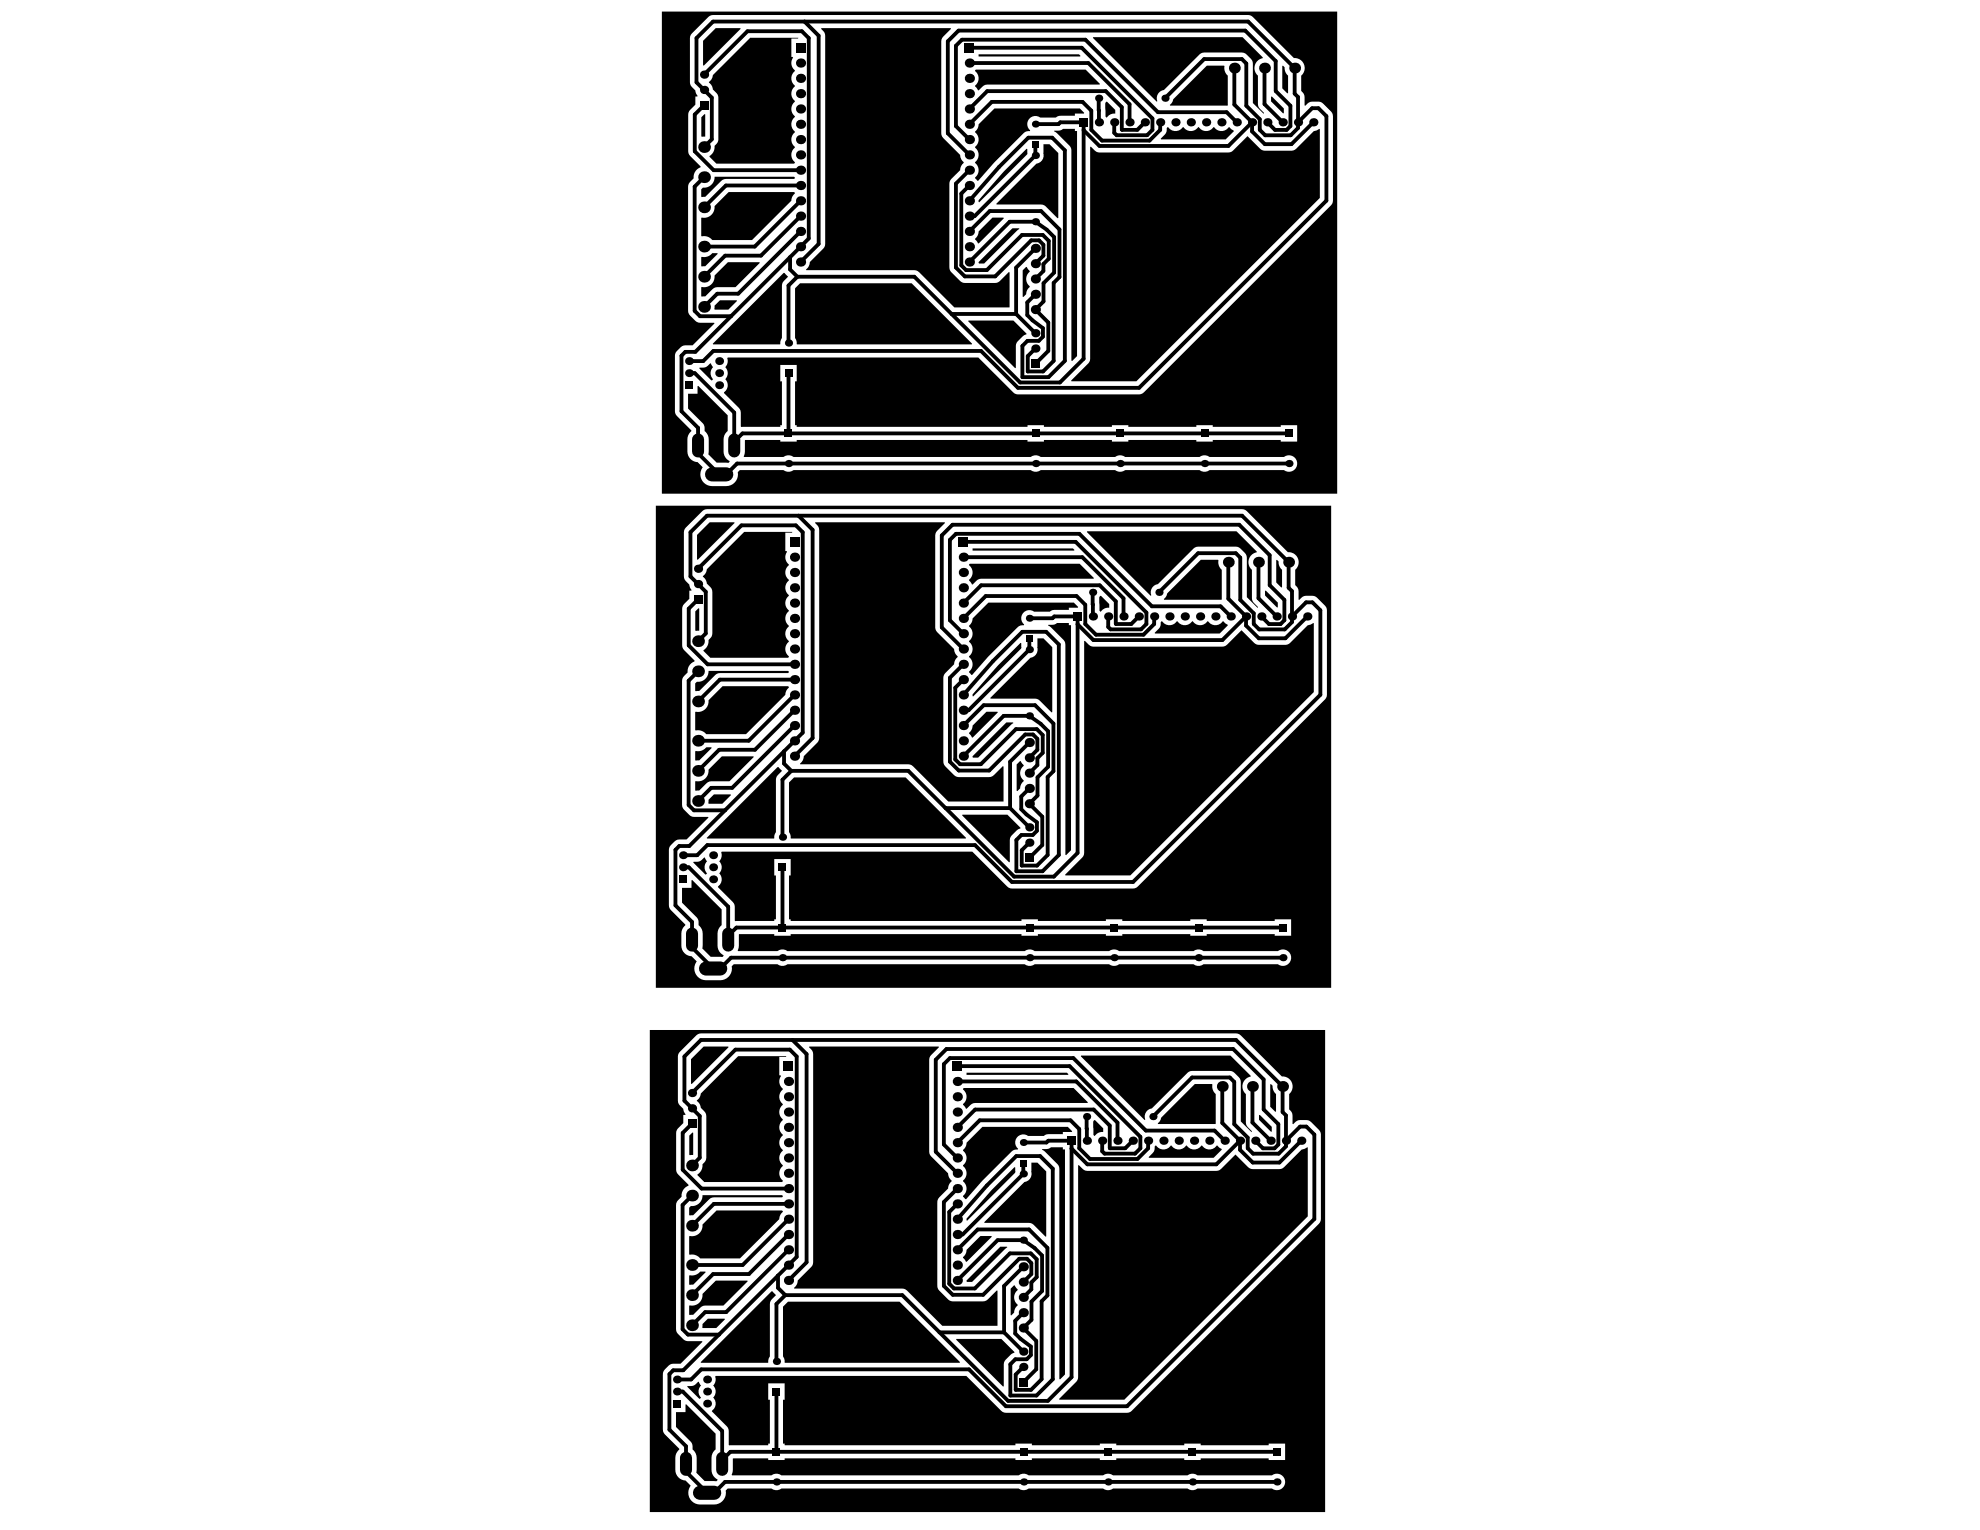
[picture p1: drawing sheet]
<svg xmlns="http://www.w3.org/2000/svg" width="279mm" height="216mm" viewBox="0 0 279 216" stroke-linecap="round" stroke-linejoin="round" font-family="sans-serif">
<g fill="#000">
<path d="M99 16.5l.4-.4h.1v3.2l-.5-.1zM99.2 5.8l1.8-1.8h3.5v.1l-5.2 5.2-.1-.1zM100.6 10.6l5.3-5.3h6.8l-.1 .1h-.9v2.6h.2v.1a1.29 1.29 0 0 0 .3 1.8v.1a1.3 1.3 0 0 0 0 2.1v.1a1.3 1.3 0 0 0 0 2v.2a1.3 1.3 0 0 0 0 2v.1a1.3 1.3 0 0 0 0 2.1v.1a1.3 1.3 0 0 0 0 2v.1a1.3 1.3 0 0 0 0 2.1l-.1 .2h-11l-1-1 .2-.2a1.48 1.48 0 0 0 .5-1.3 1.18 1.18 0 0 0 .6-.9v-5.9a1.75 1.75 0 0 0-.8-1.3 1.19 1.19 0 0 0-.6-.8v-.1a1.16 1.16 0 0 0 .6-1zM115.9 4h18.3v.1l-1.3 1.3-.1 .4v13l.3 .7 2.4 2.4 .1 .6 .4 .5-.4 .4-.1 .6-1.3 1.3-.2 .4v12.3l.2 .4 1.3 1.3 .6 .2h4.6l.4-.2 1.3-1.3h.1v5h-7.8l-5-5-.4-.2-15.5-.1-.1-.1 .4-.4 .2-.6 1.9-1.9 .2-.7v-29.4a1.23 1.23 0 0 0-.5-.9zM148.8 18.4a1.37 1.37 0 0 0 1.2-.2h1.7v.3h.3v31.7l-.7 .7h-.1v-29.7l-.3-.6-1.8-1.8-.3-.3zM138.1 7.7h14.2l.2 .2-.1 .1h-14.3zM138.1 17.5l2.2-2.2h12.1l.6 .6-.1 .1h-1.2v.3h-2.1l-.6 .3h-2.2a1.15 1.15 0 0 0-1.6 .2 1.15 1.15 0 0 0 .2 1.6l-.1 .1h-.4l-.4 .3-4.2 4.1-2.3 2.6h-.1l-.3-.5a1.3 1.3 0 0 0 0-2v-.1a1.3 1.3 0 0 0 0-2.1v-.1a1.3 1.3 0 0 0 0-2l.3-.5zM137.6 9.9l.1-.1h15.5l2 2v.1h-15.9a1.54 1.54 0 0 0-1.2 .9l-.1-.1-.4-.6a1.3 1.3 0 0 0 0-2.1zM156.1 14.4l.1-.1 1.2 1.2v.5a1.21 1.21 0 0 0-1.2 .6l-.2-.2v-1.8zM165.6 14l4.7-4.7h2.4l.1 .2a1.41 1.41 0 0 0 .5 1.2v4.1l-.1 .1h-8.1v-.1l.2-.2zM164.7 17.9h.2a1.22 1.22 0 0 0 2 0h.1a1.22 1.22 0 0 0 2.1 0h.1a1.22 1.22 0 0 0 2 0h.1a1.22 1.22 0 0 0 2.1 0l.7 .6-1.1 1.2h-9.2v-.1a1.56 1.56 0 0 0 .8-1.5zM154.3 5.2h21l2.9 2.9v.1a1.41 1.41 0 0 0-1.1 1 1.41 1.41 0 0 0 .4 1.5v4a1.58 1.58 0 0 0 .9 1.2l-.1 .2-1.5-1.6v-5.5a1.8 1.8 0 0 0-1.1-1.5l-.5-.1h-5.3l-.4 .1-5.3 5.2a1.16 1.16 0 0 0-.9 1.6h-.1l-9-9z"/>
<path d="M179.4 13.7l.1-.1 1.7 1.7v.7h-.1l-1.7-1.7zM180.9 9.3h.1l.3 .2v.5l.5 .7v2.4l-.1 .1-.8-.7zM153.8 20.7h.1a1.54 1.54 0 0 0 1.2 .8h18.2l.7-.3 2-2 1.8 1.8 .4 .2 4 .1 .7-.3 2.5-2.5 .8-.3v9.7l-25.8 25.9h-9.2l-.1-.1 2.5-2.4 .2-.7zM98.9 36.3h.3a1.48 1.48 0 0 0 1.3-.6h.7l.1 .1-1.8 1.8-.6-.1zM98.9 40.6l.1-.1a1.47 1.47 0 0 0 1.8-1.6l1.9-1.9h4.5v.1l-3.4 3.4-2.8 .1-.4 .2-1.1 1-.5 .1-.1-.1zM100.6 48.5l10-10 .6 .5a1.6 1.6 0 0 0-.9 1.3v7.4l-.1 .3-.1 .6h-9.5zM98.9 30.8l.1-.1a1.47 1.47 0 0 0 1.8-1.6l2-2h9.3l.1 .1-.4 .5-.1 .6-5.6 5.6h-5.6a1.46 1.46 0 0 0-1.5-.5l-.1-.1zM99.2 26.5a1.47 1.47 0 0 0 1.6-1.6h11.3l.1 .2-.1 .1-9.9 .1-.4 .2-2.3 2.3h-.5l-.1-.1v-1zM138.1 32.7l1.9-2h1.6l.1 .1-3.6 3.6-.5-.6 .3-.5zM138.1 37l4.8-4.8h.9v.1l-4.9 4.9h-.7zM144.3 38.1l.5-.4h.1l.4 .6a1.29 1.29 0 0 0 0 2.1l-.3 .5-.2 .6-.4 .4h-.1zM141.6 24.2l3.3-3.2h.1l-.1 .8-6.7 6.7h-.1v-.2z"/>
<path d="M147.2 20.4h.9l1.2 1.2v9.2h-.1l-1.6-1.7-.5-.2h-6.5v-.1l5.7-5.7a1.22 1.22 0 0 0 .9-1.6zM98.7 51.9a1.42 1.42 0 0 0 1.5-.6l.4 .5a1.18 1.18 0 0 0 0 1.7l-.2 .2-1.7-1.7zM97.1 55.6h1.3v-1.1h.1l4.2 4.1v2.2l-.2 .1a1.5 1.5 0 0 0-.4 1.1v1.7a1.48 1.48 0 0 0 .8 1.4l-.1 .2h-1.7l-1.1-1.2v-2.1a1.48 1.48 0 0 0-.6-1.2 1.24 1.24 0 0 0-.2-1.1l-2.1-2zM100.8 43.1l.8-.7h2.4v.1l-1.2 1.2h-1.9zM112.2 40.7l.7-.7h15.7l8.6 8.5-.1 .1h-24.6l-.2-.6-.1-.3zM136.7 45.2h6.3l1.9 1.9-.2 .1a3 3 0 0 0-1.2 1.1l-.2 .5v3.1l-.1 .1-6.6-6.7zM98.4 75.5l1.7-1.8h3.5l.1 .1-5.2 5.2-.1-.1zM99.7 80.3l5.3-5.2h6.8v.1h-1v2.6h.2l.1 .1a1.29 1.29 0 0 0 .2 1.8v.1a1.3 1.3 0 0 0 0 2v.1a1.3 1.3 0 0 0 0 2.1v.1a1.3 1.3 0 0 0 0 2v.1a1.3 1.3 0 0 0 0 2.1v.1a1.3 1.3 0 0 0 0 2.1v.1a1.3 1.3 0 0 0 0 2l-.1 .2h-11l-.9-1 .1-.2a1.48 1.48 0 0 0 .6-1.3 1.18 1.18 0 0 0 .5-.9v-5.9a1.75 1.75 0 0 0-.8-1.2 1.19 1.19 0 0 0-.5-.9v-.1a1.16 1.16 0 0 0 .5-1zM115.1 73.7h18.2v.1l-1.2 1.3-.1 .5v12.9l.2 .7 2.4 2.4 .2 .6 .3 .5-.3 .4-.2 .6-1.2 1.3-.3 .4v12.3l.3 .4 1.2 1.3 .7 .3 4.5-.1 .4-.2 1.3-1.3 .1 .1v4.9h-7.8l-5-5-.4-.2h-15.5v-.2l.4-.4 .1-.6 1.9-1.9 .3-.6v-29.4a1.23 1.23 0 0 0-.6-1zM137.2 77.4h14.2l.2 .2v.1h-14.4zM164.7 83.7l4.8-4.7h2.4v.2a1.41 1.41 0 0 0 .5 1.2v4.2h-.1h-8l-.1-.1 .3-.2zM153.4 75h21.1l2.9 2.8-.1 .1a1.41 1.41 0 0 0-1.1 1.1 1.41 1.41 0 0 0 .5 1.4v4a1.58 1.58 0 0 0 .8 1.3v.1l-1.6-1.5v-5.6a1.8 1.8 0 0 0-1-1.4l-.5-.2h-5.3l-.5 .2-5.2 5.1a1.16 1.16 0 0 0-.9 1.6l-.1 .1-9-9z"/>
<path d="M180.1 79h.1l.2 .2 .1 .5 .4 .7v2.5h-.1l-.7-.7zM98.1 86.3l.5-.5 .1 .1-.1 3.1h-.5zM98.1 100.5l.1-.1a1.47 1.47 0 0 0 1.8-1.6l2-2h9.2l.1 .1-.3 .5-.2 .7-5.5 5.5h-5.6a1.46 1.46 0 0 0-1.5-.5l-.1-.1zM98.1 96.4l.2-.2a1.47 1.47 0 0 0 1.7-1.5h11.2l.1 .2-.1 .1h-9.9l-.4 .2-2.2 2.3h-.6zM140.8 93.9l3.2-3.2 .1 .1v.7l-6.8 6.8-.1-.1v-.2zM146.4 90.1h.8l1.3 1.2v9.2h-.1l-1.7-1.6-.4-.3h-6.5l-.1-.1 5.7-5.7a1.22 1.22 0 0 0 1-1.5zM147.9 88.2a1.37 1.37 0 0 0 1.3-.3h1.6v.3h.3v31.8l-.7 .7-.1-.1v-29.7l-.2-.6-1.8-1.8-.4-.2zM137.2 87.3l2.3-2.3h12l.6 .6v.2h-1.3v.3h-2l-.7 .2h-2.2a1.15 1.15 0 0 0-1.6 .2 1.15 1.15 0 0 0 .2 1.6v.1l-.5 .1-.4 .2-4.1 4.2-2.3 2.5h-.1l-.4-.4a1.3 1.3 0 0 0 0-2.1v-.1a1.3 1.3 0 0 0 0-2v-.1a1.3 1.3 0 0 0 0-2.1l.4-.5zM136.7 79.7l.2-.1h15.4l2.1 2-.1 .1h-15.8a1.54 1.54 0 0 0-1.2 .8h-.2l-.4-.7a1.3 1.3 0 0 0 0-2zM155.2 84.1h.2l1.1 1.1v.6a1.21 1.21 0 0 0-1.1 .5l-.3-.1v-1.9zM163.9 87.7h.1a1.22 1.22 0 0 0 2.1 0h.1a1.22 1.22 0 0 0 2 0h.1a1.22 1.22 0 0 0 2.1 0h.1a1.22 1.22 0 0 0 2 0l.8 .5-1.2 1.2h-9.1l-.1-.1a1.56 1.56 0 0 0 .9-1.5zM178.5 83.4l.1-.1 1.7 1.7v.7h-.1l-1.7-1.7z"/>
<path d="M153 90.5l.1-.1a1.54 1.54 0 0 0 1.2 .8h18.2l.6-.2 2.1-2.1 1.8 1.8 .4 .3h4l.6-.3 2.6-2.5 .8-.2v9.7l-25.9 25.8h-9.2v-.1l2.4-2.4 .3-.6zM98.1 106h.3a1.48 1.48 0 0 0 1.3-.5h.7v.1l-1.7 1.7h-.6zM100 112.9l.7-.8h2.4v.1l-1.2 1.2h-1.9zM98.1 110.3l.1-.1a1.47 1.47 0 0 0 1.8-1.6l1.9-1.9h4.4l.1 .1-3.5 3.4-2.8 .1-.4 .2-1 1.1h-.5l-.1-.1zM99.7 118.2l10-10 .7 .6a1.6 1.6 0 0 0-.9 1.2v7.4l-.2 .3-.1 .6h-9.4zM111.3 110.4l.7-.7h15.8l8.5 8.5v.1h-24.7l-.1-.6-.2-.3zM137.2 102.4l2-2h1.6v.1l-3.5 3.6-.6-.6 .4-.5zM137.2 106.7l4.8-4.8h1v.2l-5 4.8h-.7zM135.8 115h6.4l1.8 1.8-.1 .1a3 3 0 0 0-1.3 1.2l-.1 .4v3.1l-.1 .1-6.6-6.6zM143.5 107.9l.4-.5h.1l.5 .7a1.29 1.29 0 0 0 0 2l-.4 .5-.1 .6-.4 .4h-.1zM97.9 121.6a1.42 1.42 0 0 0 1.5-.6l.4 .5a1.18 1.18 0 0 0 0 1.7l-.3 .2-1.7-1.7zM96.2 125.3h1.4v-1.1h.1l4.1 4.1v2.3l-.1 .1a1.5 1.5 0 0 0-.4 1v1.7a1.48 1.48 0 0 0 .8 1.4l-.2 .2h-1.6l-1.2-1.2 .1-2.1a1.48 1.48 0 0 0-.6-1.1 1.24 1.24 0 0 0-.3-1.2l-2.1-2z"/>
<path d="M97.3 160.3l.4-.5h.1v3.2l-.5-.1zM97.5 149.5l1.8-1.8h3.5v.1l-5.2 5.2-.1-.1zM98.9 154.3l5.3-5.3h6.8l-.1 .1h-.9v2.6h.1l.1 .2a1.29 1.29 0 0 0 .3 1.7v.1a1.3 1.3 0 0 0 0 2.1v.1a1.3 1.3 0 0 0 0 2v.2a1.3 1.3 0 0 0 0 2v.1a1.3 1.3 0 0 0 0 2.1v.1a1.3 1.3 0 0 0 0 2v.1a1.3 1.3 0 0 0 0 2.1l-.1 .2h-11l-1-1 .2-.2a1.48 1.48 0 0 0 .5-1.3 1.18 1.18 0 0 0 .6-.9v-5.9a1.75 1.75 0 0 0-.8-1.3 1.19 1.19 0 0 0-.6-.8v-.1a1.16 1.16 0 0 0 .6-1zM114.2 147.7h18.3v.1l-1.3 1.3-.1 .4v13l.3 .7 2.4 2.4 .1 .6 .4 .5-.4 .4-.1 .6-1.3 1.3-.2 .4v12.3l.2 .4 1.3 1.3 .6 .2h4.6l.4-.2 1.3-1.3h.1v5h-7.8l-5-5-.4-.2-15.5-.1-.1-.1 .4-.4 .2-.6 1.9-1.9 .2-.7v-29.4a1.23 1.23 0 0 0-.5-.9zM136.4 151.4h14.2l.2 .2-.1 .1h-14.3zM136.4 161.3l2.2-2.3h12.1l.6 .6-.1 .1h-1.2v.3h-2.1l-.6 .3h-2.2a1.15 1.15 0 0 0-1.6 .2 1.15 1.15 0 0 0 .2 1.6l-.1 .1h-.4l-.4 .3-4.2 4.1-2.3 2.6h-.1l-.3-.5a1.3 1.3 0 0 0 0-2v-.1a1.3 1.3 0 0 0 0-2.1v-.1a1.3 1.3 0 0 0 0-2l.3-.5zM135.9 153.6l.1-.1h15.5l2 2v.1h-15.9a1.54 1.54 0 0 0-1.2 .9l-.1-.1-.4-.6a1.3 1.3 0 0 0 0-2.1zM154.4 158.1h.1l1.2 1.1v.5a1.21 1.21 0 0 0-1.2 .6l-.2-.1v-1.9zM163.9 157.7l4.7-4.7h2.4l.1 .2a1.41 1.41 0 0 0 .5 1.2v4.1l-.1 .1h-8.1v-.1l.2-.2zM152.6 149h21l2.9 2.8v.1a1.41 1.41 0 0 0-1.1 1 1.41 1.41 0 0 0 .4 1.5v4a1.58 1.58 0 0 0 .9 1.2l-.1 .2-1.5-1.6v-5.5a1.8 1.8 0 0 0-1.1-1.5l-.5-.1h-5.3l-.4 .1-5.3 5.2a1.16 1.16 0 0 0-.9 1.6l-.1 .1-9-9zM177.7 157.4l.1-.1 1.7 1.7v.7h-.1l-1.7-1.7zM179.2 153h.1l.3 .2v.5l.5 .7v2.4l-.1 .1-.8-.7z"/>
<path d="M97.2 180h.3a1.48 1.48 0 0 0 1.3-.6h.7l.1 .1-1.8 1.8-.6-.1zM97.2 174.5l.1-.1a1.47 1.47 0 0 0 1.8-1.6l2-2h9.3l.1 .1-.4 .5-.1 .6-5.6 5.6h-5.6a1.46 1.46 0 0 0-1.5-.5l-.1-.1zM97.2 170.4l.3-.2a1.47 1.47 0 0 0 1.6-1.6h11.3l.1 .3-.1 .1h-9.9l-.4 .2-2.3 2.3h-.6zM136.4 176.4l1.9-2h1.6v.1l-3.5 3.6-.5-.6 .3-.5zM136.4 180.7l4.8-4.8h.9v.1l-4.9 4.9h-.7zM139.9 167.9l3.3-3.2h.1l-.1 .8-6.7 6.8-.1-.1v-.2zM145.5 164.1h.9l1.2 1.2v9.2h-.1l-1.6-1.7-.5-.2h-6.5v-.1l5.7-5.7a1.22 1.22 0 0 0 .9-1.5zM147.1 162.1a1.37 1.37 0 0 0 1.2-.2h1.7v.3h.3v31.8l-.7 .7-.1-.1v-29.7l-.3-.6-1.8-1.8-.3-.2zM163 161.7h.1a1.22 1.22 0 0 0 2.1 0h.1a1.22 1.22 0 0 0 2.1 0h.1a1.22 1.22 0 0 0 2 0h.1a1.22 1.22 0 0 0 2.1 0l.7 .5-1.1 1.2h-9.2v-.1a1.56 1.56 0 0 0 .8-1.5zM152.1 164.4h.1a1.54 1.54 0 0 0 1.2 .8h18.2l.7-.2 2-2.1 1.8 1.8 .4 .2 4 .1 .7-.3 2.5-2.5 .8-.3v9.7l-25.8 25.9h-9.2l-.1-.1 2.5-2.4 .2-.7zM97 195.6a1.42 1.42 0 0 0 1.5-.6l.4 .5a1.18 1.18 0 0 0 0 1.7l-.2 .2-1.7-1.7zM99.1 186.8l.8-.7h2.4v.1l-1.2 1.2h-1.9z"/>
<path d="M97.2 184.3l.1-.1a1.47 1.47 0 0 0 1.8-1.6l1.9-1.9h4.5v.1l-3.4 3.4-2.8 .1-.4 .2-1.1 1-.5 .1-.1-.1zM98.9 192.2l10-10 .6 .6a1.6 1.6 0 0 0-.9 1.2v7.4l-.1 .3-.1 .6h-9.5zM110.5 184.4l.7-.7h15.7l8.6 8.5-.1 .1h-24.6l-.2-.6-.1-.3zM135 188.9h6.3l1.9 1.9-.2 .1a3 3 0 0 0-1.2 1.2l-.2 .4v3.1l-.1 .1-6.6-6.7zM142.6 181.9l.5-.5h.1l.4 .6a1.29 1.29 0 0 0 0 2.1l-.3 .5-.2 .6-.4 .4h-.1zM95.4 199.3h1.3v-1.1h.1l4.2 4.1v2.2l-.2 .2a1.5 1.5 0 0 0-.4 1v1.7a1.48 1.48 0 0 0 .8 1.4l-.1 .2h-1.7l-1.2-1.2 .1-2.1a1.48 1.48 0 0 0-.6-1.2 1.24 1.24 0 0 0-.2-1.1l-2.1-2z"/>
<path d="M93.4 1.6h95.3v68.1h-95.3zM97.6 4.7l-.2 .7v6.2a1.73 1.73 0 0 0 .7 1.3l.3 .6v.1h-.3v1.2a1.8 1.8 0 0 0-1 1.4v5.4l.3 .4 1.5 1.5-.1 .1a1.47 1.47 0 0 0-.9 1.6 1.49 1.49 0 0 0-.8 1.1v17.8a3.1 3.1 0 0 0 1.2 1.3l.5 .1h2v.1l-3.1 3.1a1.99 1.99 0 0 0-2.4 1.3v8.3l.2 .4 2.1 2-.2 .2a1.5 1.5 0 0 0-.4 1.1v1.7a1.5 1.5 0 0 0 1.4 1.5l.8 .7a1.65 1.65 0 0 0-.2 1.8 1.65 1.65 0 0 0 1.5 .9h2a1.65 1.65 0 0 0 1.6-2l.3-.3h6.2a1.17 1.17 0 0 0 1.4 0h33.4a1.17 1.17 0 0 0 1.5 0h10.5a1.17 1.17 0 0 0 1.4 0h10.5a1.17 1.17 0 0 0 1.4 0h10.5a1.17 1.17 0 0 0 1.5-.1 1.17 1.17 0 0 0 0-1.6 1.17 1.17 0 0 0-1.5-.1h-10.5a1.17 1.17 0 0 0-1.4 0h-10.5a1.17 1.17 0 0 0-1.5 0h-10.4a1.17 1.17 0 0 0-1.5 0h-33.4a1.17 1.17 0 0 0-1.4 0h-5.6l.1-.8v-1.6h5v.2h2.3v-.2h32.6v.2h2.3v-.2h9.6v.2h2.3v-.2h9.6v.2h2.3v-.2h9.6v.2h2.3v-2.3h-2.3v.2h-9.6v-.2h-2.3v.2h-9.6v-.2h-2.3v.2h-9.6v-.2h-2.3v.2h-32.6v-.2h-.2v-6.2h.2v-2.3h-2.3v2.3h.2v6.2h-.2v.2l-5.5 .1-.1-.1v-2l-.1-.4-2.2-2.3v-.2a1.19 1.19 0 0 0 .1-1.8 1.18 1.18 0 0 0 0-1.7 1.15 1.15 0 0 0 .3-1.2l.1-.2h35.4l4.9 5 .4 .2 17.3 .1 .5-.2 26.8-26.7 .1-.5v-11.9l-.3-.7-1.1-1.1a1.8 1.8 0 0 0-1.8-.2l-.7 .5h-.1v-1.2a1.1 1.1 0 0 0-.5-.9v-2.1a1.42 1.42 0 0 0 .4-1.6 1.42 1.42 0 0 0-1.4-.9l-5.8-5.8-.7-.3h-75.5l-.6 .3z"/>
<path d="M92.5 71.4h95.3v68h-95.3zM96.8 74.4l-.3 .7v6.2a1.73 1.73 0 0 0 .8 1.3l.3 .6v.1h-.3v1.2a1.8 1.8 0 0 0-1 1.4v5.4l.2 .4 1.5 1.5v.1a1.47 1.47 0 0 0-1 1.6 1.49 1.49 0 0 0-.8 1.2l.1 17.7a3.1 3.1 0 0 0 1.2 1.4l.4 .1h2l.1 .1-3.1 3.1a1.99 1.99 0 0 0-2.5 1.2v8.3l.3 .4 2 2.1-.1 .2a1.5 1.5 0 0 0-.5 1v1.7a1.5 1.5 0 0 0 1.5 1.5l.7 .8a1.65 1.65 0 0 0-.2 1.7 1.65 1.65 0 0 0 1.5 .9h2a1.65 1.65 0 0 0 1.7-1.9l.2-.3h6.2a1.17 1.17 0 0 0 1.4 0h33.5a1.17 1.17 0 0 0 1.4 0h10.5a1.17 1.17 0 0 0 1.4 0h10.5a1.17 1.17 0 0 0 1.4 0h10.5a1.17 1.17 0 0 0 1.6-.2 1.17 1.17 0 0 0 0-1.6 1.17 1.17 0 0 0-1.6-.1h-10.5a1.17 1.17 0 0 0-1.4 0h-10.5a1.17 1.17 0 0 0-1.4 0h-10.5a1.17 1.17 0 0 0-1.4 0h-33.5a1.17 1.17 0 0 0-1.4 0h-5.6l.2-.8v-1.5l5-.1v.2h2.3v-.2h32.5v.2h2.4v-.2h9.6v.2h2.3v-.2h9.6v.2h2.3v-.2h9.6v.2h2.3v-2.3h-2.3v.3h-9.6v-.3h-2.3v.3h-9.6v-.3h-2.3v.3h-9.6v-.3h-2.4v.3h-32.5v-.3h-.3v-6.2h.3v-2.3h-2.3v2.3h.2v6.2h-.2v.3h-5.5l-.1-.1v-2l-.1-.4-2.3-2.3v-.1a1.19 1.19 0 0 0 .2-1.9 1.18 1.18 0 0 0 0-1.7 1.15 1.15 0 0 0 .3-1.2v-.1h35.4l4.9 4.9 .5 .3h17.3l.5-.1 26.7-26.8 .1-.5v-11.9l-.2-.6-1.1-1.2a1.8 1.8 0 0 0-1.8-.2l-.8 .6-.1-.1v-1.2a1.1 1.1 0 0 0-.4-.8v-2.2a1.42 1.42 0 0 0 .4-1.6 1.42 1.42 0 0 0-1.5-.9l-5.8-5.8-.6-.3h-75.5l-.7 .3z"/>
<path d="M91.7 145.3h95.3v68.1h-95.3zM95.9 148.4l-.2 .7v6.2a1.73 1.73 0 0 0 .7 1.3l.3 .6v.1h-.3v1.2a1.8 1.8 0 0 0-1 1.4v5.4l.3 .4 1.5 1.5-.1 .1a1.47 1.47 0 0 0-.9 1.6 1.49 1.49 0 0 0-.8 1.1v17.8a3.1 3.1 0 0 0 1.2 1.3l.5 .2h2v.1l-3.1 3a1.99 1.99 0 0 0-2.4 1.3v8.3l.2 .4 2.1 2-.2 .3a1.5 1.5 0 0 0-.4 1v1.7a1.5 1.5 0 0 0 1.4 1.5l.8 .7a1.65 1.65 0 0 0-.2 1.8 1.65 1.65 0 0 0 1.5 .9h2a1.65 1.65 0 0 0 1.6-2l.3-.3h6.2a1.17 1.17 0 0 0 1.4 0h33.4a1.17 1.17 0 0 0 1.5 0h10.4a1.17 1.17 0 0 0 1.5 0h10.5a1.17 1.17 0 0 0 1.4 0h10.5a1.17 1.17 0 0 0 1.5-.1 1.17 1.17 0 0 0 0-1.6 1.17 1.17 0 0 0-1.5-.1h-10.5a1.17 1.17 0 0 0-1.4 0h-10.5a1.17 1.17 0 0 0-1.5 0h-10.4a1.17 1.17 0 0 0-1.5 0h-33.4a1.17 1.17 0 0 0-1.4 0h-5.6l.1-.8v-1.6h5v.2h2.3v-.2h32.6v.2h2.3v-.2h9.6v.2h2.3v-.2h9.6v.2h2.3v-.2h9.6v.2h2.3v-2.3h-2.3v.2h-9.6v-.2h-2.3v.2h-9.6v-.2h-2.3v.2h-9.6v-.2h-2.3v.2h-32.6v-.2h-.2v-6.2h.2v-2.3h-2.3v2.3h.2v6.2h-.2v.2l-5.5 .1-.1-.1v-2l-.1-.4-2.2-2.3v-.1a1.19 1.19 0 0 0 .1-1.9 1.18 1.18 0 0 0 0-1.7 1.15 1.15 0 0 0 .3-1.2l.1-.1h35.4l4.9 4.9 .4 .2 17.3 .1 .5-.2 26.8-26.7 .1-.5v-11.9l-.3-.7-1.1-1.1a1.8 1.8 0 0 0-1.8-.2l-.7 .5h-.1v-1.2a1.1 1.1 0 0 0-.5-.9v-2.1a1.42 1.42 0 0 0 .4-1.6 1.42 1.42 0 0 0-1.4-.9l-5.8-5.8-.7-.3h-75.5l-.6 .3z"/>
<circle cx="99.4" cy="10.5" r=".58"/>
<circle cx="99.4" cy="12.7" r=".58"/>
<circle cx="113" cy="19.7" r=".65"/>
<circle cx="113" cy="15.4" r=".65"/>
<circle cx="113" cy="11.1" r=".65"/>
<circle cx="113" cy="17.5" r=".65"/>
<circle cx="113" cy="13.2" r=".65"/>
<circle cx="113" cy="8.9" r=".65"/>
<circle cx="136.8" cy="11.1" r=".65"/>
<circle cx="136.8" cy="19.7" r=".65"/>
<circle cx="136.8" cy="17.5" r=".65"/>
<circle cx="136.8" cy="13.2" r=".65"/>
<circle cx="136.8" cy="15.4" r=".65"/>
<circle cx="136.8" cy="8.9" r=".65"/>
<circle cx="146.1" cy="17.5" r=".49"/>
<circle cx="155" cy="13.9" r=".51"/>
<circle cx="155.1" cy="17.3" r=".58"/>
<circle cx="157.2" cy="17.3" r=".58"/>
<circle cx="159.4" cy="17.3" r=".58"/>
<circle cx="161.6" cy="17.3" r=".58"/>
<circle cx="163.7" cy="17.3" r=".58"/>
<circle cx="164.4" cy="13.9" r=".51"/>
<circle cx="165.9" cy="17.3" r=".58"/>
<circle cx="168" cy="17.3" r=".58"/>
<circle cx="170.2" cy="17.3" r=".58"/>
<circle cx="172.4" cy="17.3" r=".58"/>
<circle cx="174.2" cy="9.6" r=".76"/>
<circle cx="174.5" cy="17.3" r=".58"/>
<circle cx="176.7" cy="17.3" r=".58"/>
<circle cx="178.4" cy="9.6" r=".76"/>
<circle cx="178.8" cy="17.3" r=".58"/>
<circle cx="181" cy="17.3" r=".58"/>
<circle cx="182.7" cy="9.6" r=".76"/>
<circle cx="183.2" cy="17.3" r=".58"/>
<circle cx="185.3" cy="17.3" r=".58"/>
<circle cx="99.4" cy="20.8" r=".83"/>
<circle cx="99.4" cy="29.3" r=".83"/>
<circle cx="99.4" cy="34.8" r=".83"/>
<circle cx="99.4" cy="25" r=".83"/>
<circle cx="99.4" cy="39" r=".83"/>
<circle cx="113" cy="37" r=".65"/>
<circle cx="113" cy="34.8" r=".65"/>
<circle cx="113" cy="32.7" r=".65"/>
<circle cx="113" cy="28.3" r=".65"/>
<circle cx="113" cy="21.9" r=".65"/>
<circle cx="113" cy="30.5" r=".65"/>
<circle cx="113" cy="26.2" r=".65"/>
<circle cx="113" cy="24" r=".65"/>
<circle cx="136.8" cy="32.7" r=".65"/>
<circle cx="136.8" cy="37" r=".65"/>
<circle cx="136.8" cy="26.2" r=".65"/>
<circle cx="136.8" cy="24" r=".65"/>
<circle cx="136.8" cy="34.8" r=".65"/>
<circle cx="136.8" cy="30.5" r=".65"/>
<circle cx="136.8" cy="28.3" r=".65"/>
<circle cx="136.8" cy="21.9" r=".65"/>
<circle cx="146.1" cy="39.4" r=".65"/>
<circle cx="146.1" cy="35" r=".65"/>
<circle cx="146.1" cy="37.2" r=".65"/>
<circle cx="146.1" cy="21.9" r=".51"/>
<circle cx="146.1" cy="31.3" r=".51"/>
<circle cx="97.2" cy="51" r=".56"/>
<circle cx="97.2" cy="52.7" r=".56"/>
<circle cx="99.4" cy="43.3" r=".83"/>
<circle cx="101.5" cy="51" r=".56"/>
<circle cx="101.5" cy="52.7" r=".56"/>
<circle cx="101.5" cy="54.4" r=".56"/>
<circle cx="111.3" cy="48.4" r=".51"/>
<circle cx="146.1" cy="43.7" r=".65"/>
<circle cx="146.1" cy="41.5" r=".65"/>
<circle cx="146.1" cy="49.2" r=".58"/>
<circle cx="146.1" cy="47" r=".58"/>
<circle cx="111.3" cy="65.4" r=".51"/>
<circle cx="112.1" cy="78.6" r=".65"/>
<circle cx="135.9" cy="78.6" r=".65"/>
<circle cx="146.2" cy="65.4" r=".27"/>
<circle cx="146.2" cy="65.4" r=".51"/>
<circle cx="146.2" cy="61.2" r=".27"/>
<circle cx="158.1" cy="65.4" r=".51"/>
<circle cx="158.1" cy="61.2" r=".27"/>
<circle cx="158.1" cy="65.4" r=".27"/>
<circle cx="170" cy="65.4" r=".51"/>
<circle cx="173.3" cy="79.3" r=".76"/>
<circle cx="177.6" cy="79.3" r=".76"/>
<circle cx="181.8" cy="79.3" r=".76"/>
<circle cx="181.9" cy="65.4" r=".51"/>
<circle cx="181.9" cy="65.4" r=".27"/>
<circle cx="98.5" cy="90.5" r=".83"/>
<circle cx="98.5" cy="94.7" r=".83"/>
<circle cx="98.5" cy="99" r=".83"/>
<circle cx="98.5" cy="80.3" r=".58"/>
<circle cx="98.5" cy="82.4" r=".58"/>
<circle cx="112.1" cy="87.3" r=".65"/>
<circle cx="112.1" cy="80.8" r=".65"/>
<circle cx="112.1" cy="93.7" r=".65"/>
<circle cx="112.1" cy="85.1" r=".65"/>
<circle cx="112.1" cy="91.6" r=".65"/>
<circle cx="112.1" cy="89.4" r=".65"/>
<circle cx="112.1" cy="98.1" r=".65"/>
<circle cx="112.1" cy="95.9" r=".65"/>
<circle cx="112.1" cy="82.9" r=".65"/>
<circle cx="135.9" cy="98.1" r=".65"/>
<circle cx="135.9" cy="80.8" r=".65"/>
<circle cx="135.9" cy="93.7" r=".65"/>
<circle cx="135.9" cy="82.9" r=".65"/>
<circle cx="135.9" cy="89.4" r=".65"/>
<circle cx="135.9" cy="95.9" r=".65"/>
<circle cx="135.9" cy="85.1" r=".65"/>
<circle cx="135.9" cy="91.6" r=".65"/>
<circle cx="135.9" cy="87.3" r=".65"/>
<circle cx="145.3" cy="91.7" r=".51"/>
<circle cx="145.3" cy="87.2" r=".49"/>
<circle cx="154.2" cy="83.6" r=".51"/>
<circle cx="154.2" cy="87" r=".58"/>
<circle cx="156.4" cy="87" r=".58"/>
<circle cx="158.5" cy="87" r=".58"/>
<circle cx="160.7" cy="87" r=".58"/>
<circle cx="162.9" cy="87" r=".58"/>
<circle cx="163.5" cy="83.6" r=".51"/>
<circle cx="165" cy="87" r=".58"/>
<circle cx="167.2" cy="87" r=".58"/>
<circle cx="169.3" cy="87" r=".58"/>
<circle cx="171.5" cy="87" r=".58"/>
<circle cx="173.7" cy="87" r=".58"/>
<circle cx="175.8" cy="87" r=".58"/>
<circle cx="178" cy="87" r=".58"/>
<circle cx="180.2" cy="87" r=".58"/>
<circle cx="182.3" cy="87" r=".58"/>
<circle cx="184.5" cy="87" r=".58"/>
<circle cx="98.5" cy="113" r=".83"/>
<circle cx="98.5" cy="108.8" r=".83"/>
<circle cx="98.5" cy="104.5" r=".83"/>
<circle cx="110.4" cy="118.1" r=".51"/>
<circle cx="112.1" cy="104.5" r=".65"/>
<circle cx="112.1" cy="106.7" r=".65"/>
<circle cx="112.1" cy="102.4" r=".65"/>
<circle cx="112.1" cy="100.2" r=".65"/>
<circle cx="135.9" cy="100.2" r=".65"/>
<circle cx="135.9" cy="106.7" r=".65"/>
<circle cx="135.9" cy="104.5" r=".65"/>
<circle cx="135.9" cy="102.4" r=".65"/>
<circle cx="145.3" cy="118.9" r=".58"/>
<circle cx="145.3" cy="101" r=".51"/>
<circle cx="145.3" cy="109.1" r=".65"/>
<circle cx="145.3" cy="116.7" r=".58"/>
<circle cx="145.3" cy="111.3" r=".65"/>
<circle cx="145.3" cy="106.9" r=".65"/>
<circle cx="145.3" cy="113.4" r=".65"/>
<circle cx="145.3" cy="104.8" r=".65"/>
<circle cx="96.4" cy="122.4" r=".56"/>
<circle cx="96.4" cy="120.7" r=".56"/>
<circle cx="100.6" cy="120.7" r=".56"/>
<circle cx="100.6" cy="122.4" r=".56"/>
<circle cx="100.6" cy="124.1" r=".56"/>
<circle cx="110.4" cy="135.1" r=".51"/>
<circle cx="145.3" cy="135.1" r=".27"/>
<circle cx="145.3" cy="130.9" r=".27"/>
<circle cx="145.3" cy="135.1" r=".51"/>
<circle cx="157.2" cy="135.1" r=".51"/>
<circle cx="157.2" cy="130.9" r=".27"/>
<circle cx="157.2" cy="135.1" r=".27"/>
<circle cx="169.1" cy="135.1" r=".51"/>
<circle cx="181" cy="135.1" r=".51"/>
<circle cx="181" cy="135.1" r=".27"/>
<circle cx="97.7" cy="154.2" r=".58"/>
<circle cx="97.7" cy="156.4" r=".58"/>
<circle cx="111.3" cy="154.8" r=".65"/>
<circle cx="111.3" cy="156.9" r=".65"/>
<circle cx="111.3" cy="159.1" r=".65"/>
<circle cx="111.3" cy="152.6" r=".65"/>
<circle cx="135.1" cy="152.6" r=".65"/>
<circle cx="135.1" cy="159.1" r=".65"/>
<circle cx="135.1" cy="154.8" r=".65"/>
<circle cx="135.1" cy="156.9" r=".65"/>
<circle cx="153.3" cy="157.6" r=".51"/>
<circle cx="162.7" cy="157.6" r=".51"/>
<circle cx="172.5" cy="153.3" r=".76"/>
<circle cx="176.7" cy="153.3" r=".76"/>
<circle cx="181" cy="153.3" r=".76"/>
<circle cx="97.7" cy="173" r=".83"/>
<circle cx="97.7" cy="178.5" r=".83"/>
<circle cx="97.7" cy="164.5" r=".83"/>
<circle cx="97.7" cy="168.7" r=".83"/>
<circle cx="111.3" cy="169.9" r=".65"/>
<circle cx="111.3" cy="165.6" r=".65"/>
<circle cx="111.3" cy="167.7" r=".65"/>
<circle cx="111.3" cy="161.2" r=".65"/>
<circle cx="111.3" cy="176.4" r=".65"/>
<circle cx="111.3" cy="163.4" r=".65"/>
<circle cx="111.3" cy="172" r=".65"/>
<circle cx="111.3" cy="174.2" r=".65"/>
<circle cx="111.3" cy="178.5" r=".65"/>
<circle cx="135.1" cy="167.7" r=".65"/>
<circle cx="135.1" cy="165.6" r=".65"/>
<circle cx="135.1" cy="169.9" r=".65"/>
<circle cx="135.1" cy="174.2" r=".65"/>
<circle cx="135.1" cy="178.5" r=".65"/>
<circle cx="135.1" cy="176.4" r=".65"/>
<circle cx="135.1" cy="163.4" r=".65"/>
<circle cx="135.1" cy="172" r=".65"/>
<circle cx="135.1" cy="161.2" r=".65"/>
<circle cx="144.4" cy="165.6" r=".51"/>
<circle cx="144.4" cy="175" r=".51"/>
<circle cx="144.4" cy="178.8" r=".65"/>
<circle cx="144.4" cy="161.2" r=".49"/>
<circle cx="153.4" cy="161" r=".58"/>
<circle cx="155.5" cy="161" r=".58"/>
<circle cx="157.7" cy="161" r=".58"/>
<circle cx="159.9" cy="161" r=".58"/>
<circle cx="162" cy="161" r=".58"/>
<circle cx="164.2" cy="161" r=".58"/>
<circle cx="166.3" cy="161" r=".58"/>
<circle cx="168.5" cy="161" r=".58"/>
<circle cx="170.7" cy="161" r=".58"/>
<circle cx="172.8" cy="161" r=".58"/>
<circle cx="175" cy="161" r=".58"/>
<circle cx="177.1" cy="161" r=".58"/>
<circle cx="179.3" cy="161" r=".58"/>
<circle cx="181.5" cy="161" r=".58"/>
<circle cx="183.6" cy="161" r=".58"/>
<circle cx="95.5" cy="196.4" r=".56"/>
<circle cx="95.5" cy="194.7" r=".56"/>
<circle cx="97.7" cy="187" r=".83"/>
<circle cx="97.7" cy="182.8" r=".83"/>
<circle cx="99.8" cy="198.1" r=".56"/>
<circle cx="99.8" cy="196.4" r=".56"/>
<circle cx="99.8" cy="194.7" r=".56"/>
<circle cx="109.6" cy="192.1" r=".51"/>
<circle cx="111.3" cy="180.7" r=".65"/>
<circle cx="135.1" cy="180.7" r=".65"/>
<circle cx="144.4" cy="190.7" r=".58"/>
<circle cx="144.4" cy="187.4" r=".65"/>
<circle cx="144.4" cy="192.9" r=".58"/>
<circle cx="144.4" cy="180.9" r=".65"/>
<circle cx="144.4" cy="185.2" r=".65"/>
<circle cx="144.4" cy="183.1" r=".65"/>
<circle cx="109.6" cy="209.1" r=".51"/>
<circle cx="144.4" cy="204.9" r=".27"/>
<circle cx="144.4" cy="209.1" r=".27"/>
<circle cx="144.4" cy="209.1" r=".51"/>
<circle cx="156.4" cy="209.1" r=".51"/>
<circle cx="156.4" cy="204.9" r=".27"/>
<circle cx="156.4" cy="209.1" r=".27"/>
<circle cx="168.3" cy="209.1" r=".51"/>
<circle cx="180.2" cy="209.1" r=".51"/>
<circle cx="180.2" cy="209.1" r=".27"/>
</g>
<g fill="none" stroke="#000" stroke-width=".54">
<path d="M99.4 10.5l6.1-6.1h7.7l.9 1v28.3l-16 16h-1.4l-.5 .5v7.8l2.3 2.4v3.6l3 2.9h1l1.5-1.5h77.9M99.4 14.8l-1.4 1.4v5.2l2.7 2.6h12.3M113.5 3l2 2v29.4l-2.5 2.6M136.8 15.4l2.5-2.5h16.7l2.3 2.2v3.2h2.2l1.1-1M136.8 8.9h16.8l5.8 5.8v2.6M136.8 6.7h15.8l10 10v1.6l-.7 .8h-4.3l-.4-.4v-1.4M146.1 17.5h3.3l.2-.2h3.3v33.3l-3.3 3.4h-5.6l-9.7-9.7M155 13.9l.1 3.4M163.7 17.3v1l-1.5 1.5h-6.7l-1.5-1.5v-2.7l-1.2-1.2h-12.8l-3.2 3.1M164.4 13.9l5.5-5.6h5.3l.7 .7v5.9l1.9 1.9v1.5l.7 .8h3.6l1.1-1v-4.4l-.5-.5v-3.6l-6.6-6.6h-75.5l-2.3 2.4v6.2l2.1 2.2v5.9l-1 1.1M174.2 9.6v5.2l2.5 2.5M174.5 17.3l-1.4-1.5h-9.7l-10.2-10.2h-17.5l-.8 .9v11.3l1.9 1.9"/>
<path d="M176.7 17.3v1.2l1.8 1.8h3.7l3.1-3M176.7 17.3l-3.4 3.3h-18.2l-2.2-2.2M178.4 9.6v5.1l2.6 2.6M178.8 17.3l1.1 1h1.7l.5-.5v-2.9l-2.1-2.1v-4.2l-4.3-4.3h-40.4l-1.6 1.5v13l3.1 3.1M183.2 17.3l2-2h.8l1.2 1.1v11.9l-26.5 26.4h-17.1l-5.2-5.2h-37.7l-1.5 1.5h-2M99.4 25l-1.4 1.3v17.6l.8 .7h4.4M111.5 36.3v1.7l1 1M112.5 39l-1.2 1.3v8.1M112.5 39h16.5l5.3 5.3M113 30.5l-5.6 5.6h-5.1l-2.9 2.9M113 28.3l-6.5 6.5h-7.1M113 26.2h-10.6l-3 3.1"/>
<path d="M113 32.7l-8.8 8.7h-3l-1.8 1.9M136.8 37l5.7-5.7h3.6l1.6 1.1 1 1.1v5l-1.4 1.5v2.5l-1.2 1.2 1.8 1.8v4l-1.8 1.8M136.8 28.3l4.2-4.7 4.1-4.2h3.4l1.8 1.8v29.7l-2.3 2.3h-3.7v-4.4l.7-.7h1.6l.6-.6v-1.2l-1.5-1.1-.7-.7v-1.8l1.1-1.2M136.8 24l-1.9 1.9v11.9l1.2 1.2h4.3l5.1-5.1h1.1l.6 .6v1.6l-1.1 1.1M136.8 26.2l-1.2 1.1v10.1l.7 .7h3l4.9-4.9h3l.8 .8v2.5l-.8 .8v.9l-1.1 1.2M136.8 32.7l2.9-2.9h7.2l2.6 2.6v6.7l-.8 .8v11l-1.5 1.5h-2.2v-2.1l1.1-1.1M146.1 35l-2.7 2.8v6.5M146.1 20.4v1.5l-8.6 8.6h-.7M97.2 52.7h.8l5.6 5.5v4.7M111.3 52.7v8.5M134.3 44.3h9.1M143.4 44.3l2.7 2.7"/>
<path d="M112.7 72.8l2 2v29.4l-2.6 2.5M135.9 78.6h16.8l5.8 5.8v2.6M135.9 76.5h15.9l10 9.9v1.7l-.8 .7h-4.3l-.3-.3v-1.5M173.3 79.3v5.2l2.5 2.5M177.6 79.3v5.1l2.6 2.6M181.9 61.2h-77.1l-1.2 1.1M98.5 80.3l6.1-6.2h7.7l1 1v28.3l-16 16h-1.4l-.6 .5v7.9l2.4 2.3v3.6l2.9 3h1l1.6-1.6h77.8M98.5 94.7l-1.3 1.4v17.5l.7 .7h4.4M98.5 84.6l-1.3 1.3v5.2l2.7 2.6h12.2M112.1 98.1l-6.4 6.4h-7.2M112.1 95.9h-10.5l-3.1 3.1M135.9 98.1l4.2-4.8 4.2-4.1h3.3l1.8 1.7v29.8l-2.3 2.2h-3.7v-4.4l.7-.7h1.6l.6-.6v-1.2l-1.5-1.1-.7-.7v-1.8l1.2-1.1"/>
<path d="M135.9 93.7l-1.9 1.9v11.9l1.3 1.2h4.3l5.1-5.1h1.1l.6 .7v1.5l-1.1 1.1M135.9 95.9l-1.1 1.1v10.2l.7 .6h2.9l5-4.9h2.9l.8 .8v2.5l-.7 .8v1l-1.1 1.1M135.9 85.1l2.6-2.5h16.7l2.3 2.3v3.2h2.1l1.1-1.1M145.3 87.2h3.2l.3-.2h3.3v33.4l-3.4 3.3h-5.6l-14.9-14.9h-16.5M145.3 90.1v1.6l-8.6 8.5h-.8M154.2 83.6v3.4M162.9 87v1.1l-1.5 1.5h-6.7l-1.6-1.5v-2.8l-1.2-1.2h-12.8l-3.2 3.2M163.5 83.6l5.6-5.5h5.3l.6 .6v6l1.9 1.9v1.5l.8 .7h3.6l1-1v-4.4l-.5-.5v-3.6l-6.5-6.5h-75.5l-2.4 2.3v6.2l2.2 2.2v5.9l-1.1 1.1M173.7 87l-1.5-1.4h-9.7l-10.2-10.3h-17.4l-.9 .9v11.3l1.9 1.9M175.8 87v1.3l1.8 1.8h3.8l3.1-3.1M175.8 87l-3.3 3.3h-18.2l-2.2-2.2M178 87l1.1 1.1h1.6l.5-.6v-2.8l-2-2.1v-4.3l-4.3-4.3h-40.5l-1.5 1.6v12.9l3 3.1"/>
<path d="M182.3 87l2-2h.9l1.1 1.1v11.9l-26.4 26.5h-17.1l-5.2-5.2h-37.8l-1.4 1.4h-2M110.6 106v1.8l1.1 1M111.7 108.8l-1.3 1.2v8.1M112.1 102.4l-8.8 8.8h-2.9l-1.9 1.8M112.1 100.2l-5.6 5.6h-5l-3 3M133.4 114h9.1M135.9 102.4l2.9-2.9h7.3l2.6 2.6v6.7l-.9 .8v11.1l-1.5 1.4h-2.1v-2.1l1.1-1.1M135.9 106.7l5.7-5.7h3.7l1.5 1.1 1.1 1.1v5l-1.5 1.5v2.6l-1.1 1.1 1.8 1.8v4l-1.8 1.9M142.5 114l2.8 2.7M145.3 104.8l-2.8 2.7v6.5M96.4 122.4h.8l5.6 5.5v4.7M110.4 122.4v8.5"/>
<path d="M181 130.9h-77.1l-1.1 1.2M97.7 154.2l6.1-6.1h7.6l1 1v28.3l-16 16h-1.4l-.5 .5v7.8l2.3 2.4v3.6l3 2.9h1l1.5-1.5h77.9M97.7 158.6l-1.4 1.3v5.2l2.7 2.6h12.3M111.8 146.8l2 1.9v29.4l-2.5 2.6M135.1 150.4h15.8l10 10v1.6l-.7 .8h-4.3l-.4-.3v-1.5M135.1 159.1l2.5-2.5h16.7l2.3 2.2v3.2h2.2l1.1-1M135.1 152.6h16.8l5.8 5.8v2.6M153.3 157.6l.1 3.4M153.3 159.3h.1M162.7 157.6l5.5-5.6h5.3l.7 .7v5.9l1.9 1.9v1.5l.7 .8h3.6l1.1-1v-4.4l-.5-.5v-3.6l-6.6-6.5h-75.5l-2.3 2.3v6.2l2.1 2.2v5.9l-1 1.1M172.5 153.3v5.2l2.5 2.5M176.7 153.3v5.1l2.6 2.6"/>
<path d="M97.7 168.7l-1.4 1.3v17.6l.8 .7h4.4M111.3 169.9h-10.6l-3 3.1M111.3 172l-6.5 6.5h-7.1M111.3 176.4l-8.8 8.8h-3l-1.8 1.8M111.3 174.2l-5.6 5.6h-5.1l-2.9 3M135.1 169.9l-1.2 1.1v10.1l.7 .7h3l4.9-4.9h3l.8 .8v2.5l-.8 .8v.9l-1.1 1.2M135.1 167.7l-1.9 1.9v11.9l1.2 1.2h4.3l5.1-5.1h1.1l.6 .6v1.6l-1.1 1.1M135.1 172l4.2-4.7 4.1-4.2h3.4l1.8 1.8v29.7l-2.3 2.3h-3.7v-4.4l.7-.7h1.6l.6-.6v-1.2l-1.5-1.1-.7-.7v-1.8l1.1-1.2M135.1 176.4l2.9-2.9h7.2l2.6 2.6v6.7l-.8 .8v11l-1.5 1.5h-2.2v-2.1l1.1-1.1M144.4 161.2h3.3l.2-.2h3.3v33.3l-3.3 3.4h-5.6l-15-14.9h-16.5M144.4 164.1v1.5l-8.6 8.6h-.7M144.4 178.8l-2.7 2.7v6.5"/>
<path d="M162 161v1l-1.5 1.5h-6.7l-1.5-1.5v-2.7l-1.2-1.2h-12.9l-3.1 3.1M172.8 161l-1.4-1.5h-9.7l-10.2-10.2h-17.5l-.8 .9v11.3l1.9 1.9M175 161v1.3l1.8 1.7h3.7l3.1-3M175 161l-3.4 3.3h-18.2l-2.2-2.2M177.1 161l1.1 1h1.6l.6-.5v-2.9l-2.1-2v-4.3l-4.3-4.3h-40.4l-1.6 1.5v13l3.1 3.1M181.5 161l2-2h.8l1.2 1.1v11.9l-26.5 26.4h-17.1l-5.2-5.2h-37.7l-1.5 1.5h-2M95.5 196.4h.8l5.6 5.5v4.7M109.6 196.4v8.5M109.8 180v1.7l1 1.1M110.8 182.8l-1.2 1.2v8.1M132.6 188h9.1M135.1 180.7l5.7-5.7h3.6l1.6 1.1 1 1.1v5l-1.4 1.5v2.5l-1.2 1.2 1.8 1.8v4l-1.8 1.8"/>
<path d="M141.7 188l2.7 2.7M180.2 204.9h-77.1l-1.2 1.1"/>
</g>
<g fill="#000">
<path d="M98.8 14.3h1.1v1.1h-1.1z" fill-rule="evenodd"/>
<path d="M112.3 6.1h1.3v1.3h-1.3z" fill-rule="evenodd"/>
<path d="M136.1 6.1h1.3v1.3h-1.3z" fill-rule="evenodd"/>
<path d="M152.3 16.7h1.2v1.1h-1.2z" fill-rule="evenodd"/>
<path d="M145.6 19.9h1v1h-1z" fill-rule="evenodd"/>
<path d="M96.7 53.8h1.1v1.1h-1.1z" fill-rule="evenodd"/>
<path d="M110.8 52.1h1v1.1h-1z" fill-rule="evenodd"/>
<path d="M145.5 50.8h1.2v1.1h-1.2z" fill-rule="evenodd"/>
<path d="M110.8 60.6h1v1.1h-1z" fill-rule="evenodd"/>
<path d="M111.5 75.8h1.3v1.3h-1.3z" fill-rule="evenodd"/>
<path d="M135.3 75.8h1.3v1.3h-1.3z" fill-rule="evenodd"/>
<path d="M145.6 60.6h1.1v1.1h-1.1z" fill-rule="evenodd"/>
<path d="M157.6 60.6h1v1.1h-1z" fill-rule="evenodd"/>
<path d="M169.5 60.6h1v1.1h-1z" fill-rule="evenodd"/>
<path d="M181.4 60.6h1v1.1h-1z" fill-rule="evenodd"/>
<path d="M97.9 84h1.2v1.2h-1.2z" fill-rule="evenodd"/>
<path d="M144.8 89.6h.9v1h-.9z" fill-rule="evenodd"/>
<path d="M151.5 86.4h1.1v1.2h-1.1z" fill-rule="evenodd"/>
<path d="M95.8 123.5h1.1v1.1h-1.1z" fill-rule="evenodd"/>
<path d="M109.9 121.9h1v1h-1z" fill-rule="evenodd"/>
<path d="M109.9 130.4h1v1h-1z" fill-rule="evenodd"/>
<path d="M144.7 120.5h1.1v1.2h-1.1z" fill-rule="evenodd"/>
<path d="M144.8 130.4h1v1h-1z" fill-rule="evenodd"/>
<path d="M156.7 130.4h1v1h-1z" fill-rule="evenodd"/>
<path d="M168.6 130.4h1v1h-1z" fill-rule="evenodd"/>
<path d="M180.5 130.4h1v1h-1z" fill-rule="evenodd"/>
<path d="M97.1 158h1.1v1.1h-1.1z" fill-rule="evenodd"/>
<path d="M110.6 149.8h1.3v1.3h-1.3z" fill-rule="evenodd"/>
<path d="M134.4 149.8h1.3v1.3h-1.3z" fill-rule="evenodd"/>
<path d="M143.9 163.6h1v1h-1z" fill-rule="evenodd"/>
<path d="M150.6 160.4h1.2v1.1h-1.2z" fill-rule="evenodd"/>
<path d="M95 197.5h1.1v1.1h-1.1z" fill-rule="evenodd"/>
<path d="M109.1 195.9h1v1h-1z" fill-rule="evenodd"/>
<path d="M143.8 194.5h1.2v1.1h-1.2z" fill-rule="evenodd"/>
<path d="M109.1 204.4h1v1h-1z" fill-rule="evenodd"/>
<path d="M143.9 204.4h1.1v1h-1.1z" fill-rule="evenodd"/>
<path d="M155.9 204.4h1v1h-1z" fill-rule="evenodd"/>
<path d="M167.8 204.4h1v1h-1z" fill-rule="evenodd"/>
<path d="M179.7 204.4h1v1h-1z" fill-rule="evenodd"/>
</g>
<path d="M100.5 66.9h2M99.6 136.7h2M98.8 210.6h2" fill="none" stroke="#000" stroke-width="2"/>
<path d="M98.5 62v1.7M103.6 62v1.7M97.7 131.7v1.7M102.8 131.7v1.7M96.8 205.7v1.7M101.9 205.7v1.7" fill="none" stroke="#000" stroke-width="1.7"/>
</svg>
